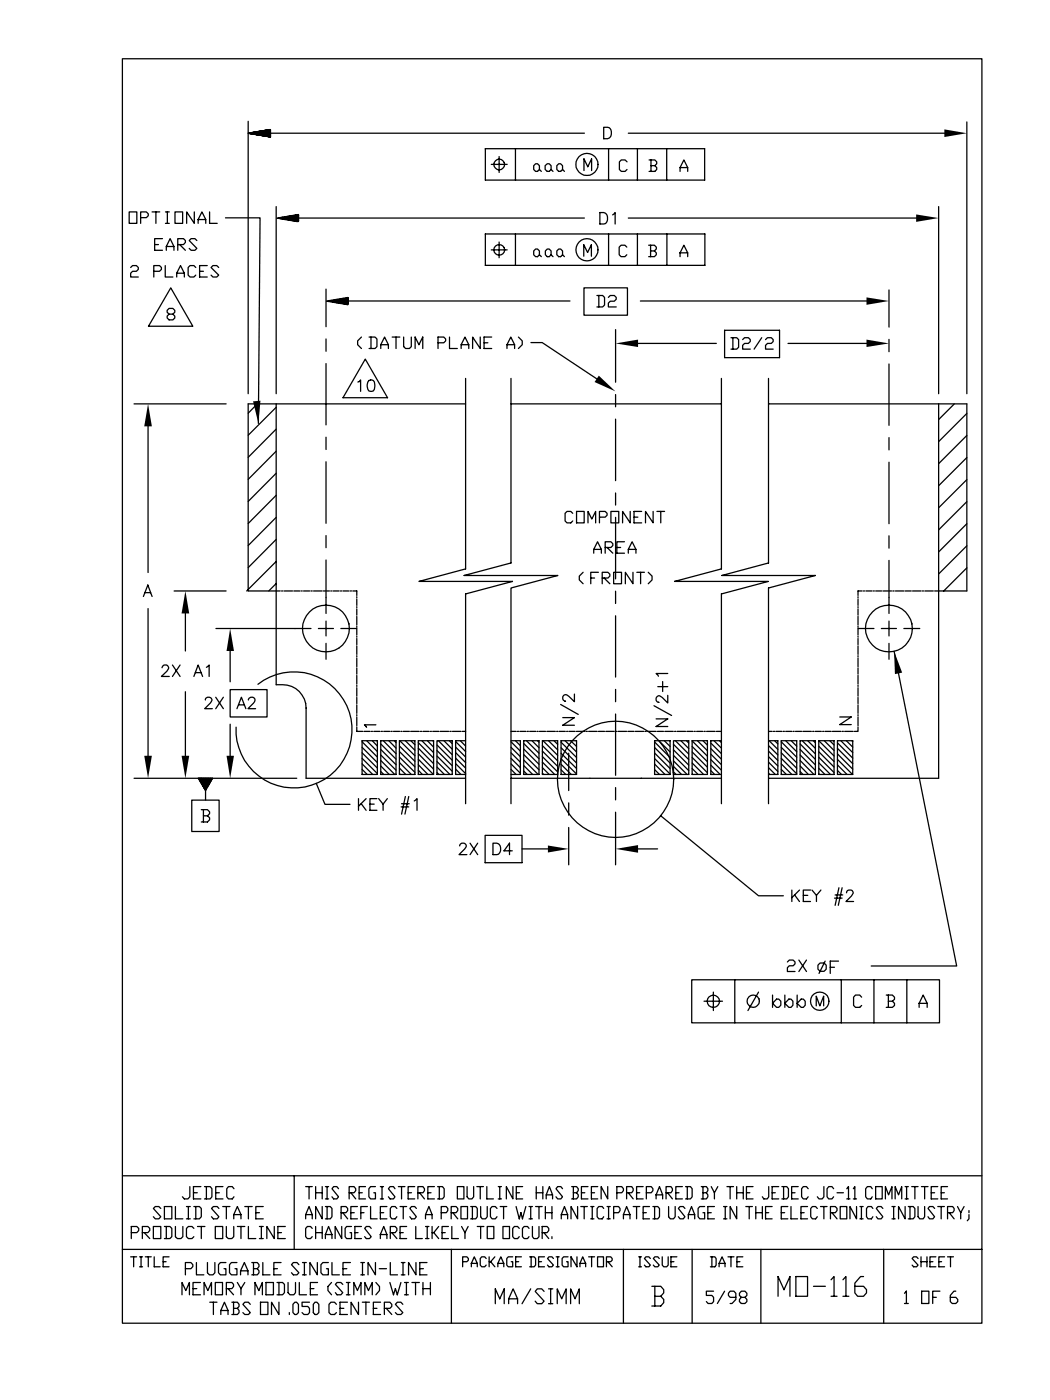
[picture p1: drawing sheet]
<svg xmlns="http://www.w3.org/2000/svg" width="210mm" height="279mm" viewBox="0 0 210 279" stroke-linecap="round" stroke-linejoin="round" font-family="sans-serif">
<g fill="none" stroke="#000" stroke-width=".25">
<path d="M24.4 11.7h171.6v252.4h-171.6zM49.5 26.6l.5-.1-.1 .2 .2-.2-.1 .2 .2-.2-.2 .2 .2-.2-.1 .2 .2-.2-.2 .2 .3-.2-.2 .2 .3-.3-.3 .3 .4-.3-.3 .3 .4-.3-.3 .3 .4-.3-.4 .4 .4-.4-.3 .4 .4-.4-.4 .4 .5-.5-.4 .5 .5-.5-.4 .5 .5-.5-.5 .5 .6-.5-.5 .5 .6-.5-.6 .5 .6-.5-.5 .5 .6-.6-.5 .6 .6-.6-.6 .6 .7-.6-.6 .6 .7-.6-.7 .7 .8-.7-.7 .7 .7-.7-.6 .7 .7-.7-.7 .7 .8-.7-.7 .7 .8-.7-.8 .7 .9-.8-.8 .8 .9-.8-.8 .8 .9-.8-.9 .8 .9-.8-.8 .9 .9-.9-.9 .9 1-.9-.9 .9 1-1-.9 1 1-1-1 1 1.1-1-1 1 1-1-.9 1 1-1-1 1 1.1-1-1 1.1 1.1-1.1-1.1 1.1 1.2-1.1-1.1 1.1 1.2-1.1-1.1 1.1 1.2-1.2-1.2 1.2 1.2-1.2-1.1 1.2 1.2-1.2-1.2 1.2 1.3-1.2-1.2 1.2 1.3-1.2-1.2 1.2 1.3-1.2-1.3 1.2 1.3-1.2-1.3 1.2 1.3-1.2-1.2 1.2 1.2-1.1-1.1 1.1 1.1-1-1.1 1.1 1.1-1.1-1 1.1 1-1-1 1 1-.9-.9 .9 .9-.9-.8 .9 .8-.8-.8 .8 .8-.7-.7 .7 .7-.7-.7 .7 .7-.6-.6 .6 .6-.5-.5 .6 .5-.5-.4 .5 .4-.5-.4 .5 .4-.4-.4 .4 .4-.3-.3 .3 .3-.2-.2 .2 .2-.2-.2 .2 .2-.1v.1v-.1l-.2 .1 .2-.2-.2 .2 .2-.2-.3 .2 .3-.3-.4 .3 .4-.4-.4 .4 .4-.5-.4 .5 .4-.5-.5 .5 .5-.6-.6 .6 .6-.7-.7 .6 .7-.7-.7 .7 .7-.7-.8 .7 .8-.8-.8 .8 .8-.9-.9 .9 .9-.9-1 .9 1-1-1 1 1-1.1-1.1 1.1 1.1-1.1-1.1 1 1.1-1.1-1.2 1.1 1.2-1.2-1.3 1.2 1.3-1.2-1.3 1.2 1.3-1.2-1.3 1.2 1.2-1.2-1.3 1.2 1.2-1.2-1.3 1.2 1.2-1.2-1.2 1.2 1.1-1.2-1.2 1.2 1.2-1.2-1.2 1.2 1.1-1.1-1.2 1.1 1.1-1.1-1.2 1.1 1.1-1.1-1.1 1.1 1-1.1-1.1 1 1-1-1 1 .9-1-1 1 1-1-1.1 1 1-1-1 1 .9-1-1 1 .9-.9-1 .9 .9-.9-.9 .9 .8-.9-.9 .8 .9-.8-.9 .8 .8-.8-.9 .8 .8-.8-.9 .8 .8-.7-.8 .7 .7-.7-.8 .7 .7-.7-.7 .7 .6-.7-.7 .7 .7-.7-.8 .7 .7-.7-.7 .6 .6-.6-.7 .6 .6-.6-.6 .6 .5-.6-.6 .6 .5-.5-.6 .5 .6-.5-.6 .5 .5-.5-.6 .5 .5-.5-.5 .5 .4-.5-.5 .5 .4-.5-.5 .5 .4-.4-.4 .4 .3-.4-.4 .4 .4-.4-.4 .3 .3-.3-.4 .3 .3-.3-.4 .3 .3-.3-.3 .3 .2-.2-.3 .2 .2-.2-.2 .2 .1-.2-.2 .2 .2-.2-.2 .2 .1-.2-.2 .2 .1-.2zM49.5 24.2v54.4M53.9 26.6h62.7M96.9 29.7h43.7v6.2h-43.7zM98 32.8h3.2M99.6 31.2v3.2M102.9 29.7v6.2M106.5 33.1l.4-.4h.4l.4 .4v.7l-.4 .4h-.4l-.4-.4zM107.7 33.8l.3 .4M108.8 33.1l.4-.4h.4l.4 .4v.7l-.4 .4h-.4l-.4-.4zM110 33.8l.4 .4"/>
<path d="M111.1 33.1l.4-.4h.4l.4 .4v.7l-.4 .4h-.4l-.4-.4zM112.3 33.8l.3 .4M116.5 34v-2.3l.8 1.6 .8-1.6v2.3M120.5 25.4h.7a1.22 1.22 0 0 1 .8 1.1 1.22 1.22 0 0 1-.8 1.2h-.7zM121.5 29.7v6.2M125.1 32.3l-.3-.4h-.8l-.4 .4v1.5l.4 .4h.8l.3-.4M125.4 26.6h63.2M127.2 29.7v6.2M129.5 31.9h1.2l.4 .4v.4l-.4 .4M129.9 33.1h.8l.4 .3v.4l-.4 .4h-1.2M129.9 31.9v2.3M133.1 29.7v6.2"/>
<path d="M135.7 34.2v-.8l.8-1.5 .7 1.5v.8M135.7 33.4h1.5M193 24.3v54.3M25.8 42.3h1.5v2.3h-1.5zM26.1 53.4l.4-.4h.7l.4 .4v.4l-.4 .3h-.7l-.4 .4v.8h1.5M28.1 43.4h1.1l.4-.3v-.4l-.4-.4h-1.1v2.3M30.4 42.3h1.5M30.7 54.1h1.1l.4-.3v-.4l-.4-.4h-1.1v2.3M30.9 48.8h.7M31.1 42.3v2.3M32.4 47.6h-1.5v2.4h1.5M33 53v2.3h1.5"/>
<path d="M33 42.3h.8M33 44.6h.8M33.2 50v-.8l.8-1.6 .7 1.6v.8M33.2 49.2h1.5M33.4 42.3v2.3M34.1 57.4l4.4 7.7h-8.9zM34.9 42.3h1.5v2.3h-1.5zM35.3 55.3v-.8l.7-1.5 .8 1.5v.8M35.3 54.5h1.5M35.5 48.8h1.1l.4-.4v-.4l-.4-.4h-1.1v2.4M35.9 48.8l1.1 1.2M38.8 42.3v2.3l-1.5-2.3v2.3"/>
<path d="M39.1 53.4l-.4-.4h-.8l-.4 .4v1.5l.4 .4h.8l.4-.4M39.3 48l-.4-.4h-.8l-.3 .4 1.5 1.6-.4 .4h-.8l-.3-.4M39.5 43.8l.8-1.5 .8 1.5v.8M39.5 43.8v.8M39.5 43.8h1.6M39.8 54.1h.8M41.4 53h-1.6v2.3h1.6M41.8 42.3v2.3h1.5M43.6 53.4l-.3-.4h-.8l-.4 .4 1.5 1.5-.3 .4h-.8l-.4-.4M45 43.5h6.9l-.3 41M55.1 41.2v37.4M55.9 43.4l-.2 .2v-.2l-.2 .2v-.1l-.3 .1"/>
<path d="M56.8 43.3l-.5 .4h-.2l.5-.4h-.3l-.3 .4-.2-.1 .3-.3M57.2 43.2l-.6 .6-.2-.1 .6-.5M58 43.1l-.8 .8h-.2l.8-.8h-.2l-.7 .7h-.2l.7-.7M58.5 43l-1 .9h-.1l.9-.9M59.3 42.8l-1.2 1.2h-.1l1.1-1.1h-.2l-1.1 1.1-.1-.1 1-1M59.5 43.5h57.1M59.5 42.8l-1.2 1.3h.1l1.2-1.2v.2l-1.1 1h.2l.9-.9v.2l-.8 .8 .8-.6v.2l-.5 .4h.2l.3-.3-.1 .3M65.1 57.7v7.5M65.7 60l-.2 .2-.1-.2-.2 .1M65.9 59.9l-.3 .3M66.1 59.9l-.3 .3h.1l.4-.3M66.7 59.8l-.5 .5-.1-.1 .4-.3"/>
<path d="M67.1 59.7l-.6 .6h-.1l.5-.5M67.3 59.7l-.6 .7h.1l.7-.7M67.9 59.6l-.8 .9-.1-.1 .7-.8M68.4 59.5l-1 1h-.1l.9-.9M68.6 59.5l-1 1h.1l1.1-1M69.2 59.4l-1.3 1.2 1.1-1.2M69.4 59.4l-1.2 1.2 1.3-1.2v.2l-1 1.1h.1l.9-.9v.2l-.7 .7h.2l.5-.5-.4 .5 .2 .1 .2-.3-.1 .3M96.9 46.7h43.8v6.3h-43.8zM98 49.9h3.2M99.6 48.3v3.1M102.9 46.7v6.3M106.9 49.7h.4l.4 .4v.7l-.4 .4h-.4l-.4-.4v-.7z"/>
<path d="M107.7 50.8l.3 .4M108.8 50.1l.4-.4h.4l.4 .4v.7l-.4 .4h-.4l-.4-.4zM110 50.8l.4 .4M111.5 49.7h.4l.4 .4v.7l-.4 .4h-.4l-.4-.4v-.7zM112.3 50.8l.3 .4M116.5 51.1v-2.2l.8 1.5 .7-1.5v2.2M116.5 57.4h8.7v5.5h-8.7zM119.1 59h1.2l.3 .4v1.5l-.3 .4h-1.2M119.5 59v2.3M119.7 42.4h.8a1.22 1.22 0 0 1 .8 1.2 1.22 1.22 0 0 1-.8 1.1h-.8zM121.4 59.4l.4-.4h.8l.4 .4v.3l-.4 .4h-.8l-.4 .4v.8h1.6M121.5 46.7v6.3"/>
<path d="M122.3 42.9l.5-.5v2.3M125.1 49.3l-.4-.4h-.7l-.4 .4v1.5l.4 .4h.7l.4-.4M125.4 43.5h57.6M127.2 46.7v6.3M129.5 48.9h1.1l.4 .4v.4l-.4 .4M129.8 50.1h.8l.4 .4v.3l-.4 .4h-1.1M129.8 48.9v2.3M133.1 46.7v6.3M135.7 50.5l.8-1.6 .7 1.6v.7M135.7 50.5v.7M135.7 50.5h1.5M177.4 57.9v7.4"/>
<path d="M187.3 41.2v37.4M33.7 62.7l-.3-.4v-.4l.3-.3h.8l.4 .3v.4l-.4 .4h-.8l-.3 .4v.4l.3 .3h.8l.4-.3v-.4l-.4-.4M65.1 67.6v2.5M65.1 72.6v12.2M69.4 60.1h44.3M71.4 76.2l.6-.4v2.3M72.1 67.3l-.7 .7v.8l.7 .8M72.9 71.7l4.4 7.7h-8.8zM73.6 75.9a.74 .74 0 0 1 1.1 .3 2.21 2.21 0 0 1-.2 1.8 .8 .8 0 0 1-1.1-.3 1.75 1.75 0 0 1 .2-1.8zM73.7 67.3h1.1l.4 .3v1.6l-.4 .4h-1.1M74 67.3v2.3M76 69.6v-.8l.8-1.5 .7 1.5v.8"/>
<path d="M76 68.8h1.5M78.3 67.3h1.5M79 67.3v2.3M80.6 67.3v1.9l.3 .4h.8l.4-.4v-1.9M82.8 69.6v-2.3l.8 1.5 .8-1.5v2.3M87.4 68.4h1.2l.3-.4v-.4l-.3-.3h-1.2v2.3M89.7 67.3v2.3h1.6M92 69.6v-.8l.8-1.5 .8 1.5v.8M92 68.8h1.6M92.9 75.5v38l-9.3 2.5h18.7l-9.4 2.5v41.9M95.8 67.3v2.3l-1.5-2.3v2.3M96.6 68.4h.8"/>
<path d="M98.1 67.3h-1.5v2.3h1.5M101.2 69.6v-.8l.7-1.5 .8 1.5v.8M101.2 68.8h1.5M102 75.5v36.9l-9.4 2.5h18.7l-9.3 2.4v43.1M103.5 67.3l.7 .7v.8l-.7 .8M106 68.4h2.2l13.4 8.9M122.9 65.8v10.5M122.9 78.7v2.5M127.1 68.5h15.9M127.8 60.1h45.3M144 75.5v38l-9.4 2.5h18.7l-9.3 2.5v41.9M144.6 65.9h11v5.5h-11z"/>
<path d="M145.9 67.4h1.1l.4 .4v1.5l-.4 .4h-1.1M146.3 67.4v2.3M148.2 67.8l.4-.4h.8l.3 .4v.4l-.3 .3h-.8l-.4 .4v.8h1.5M152 67.4l-1.5 2.3M152.8 67.8l.4-.4h.7l.4 .4v.4l-.4 .3h-.7l-.4 .4v.8h1.5M153.4 75.5v36.9l-9.3 2.5h18.6l-9.3 2.4v43.1M157.3 68.5h15.8M177.4 67.7v2.5M177.4 72.6v12.3M26.8 80.6h18.3M29.5 85v29.3M51.4 80.6l-1.9 1.9"/>
<path d="M55.1 80.6v56.1a5.1 5.1 0 0 1 5.6 2.8l.4 1.8v14h31.8M55.1 98.8l-5.6 5.7M55.1 94.4l-5.6 5.7M55.1 90l-5.6 5.7M55.1 85.6l-5.6 5.7M55.1 81.3l-5.6 5.6M65.1 87.2v2.5M65.1 92.2v12.2M92.9 80.6h-43.4v37.3h6.4M102 80.6h42M122.9 83.7v12.2M122.9 98.4v2.4"/>
<path d="M153.4 80.6h39.6v37.3h-6.5M177.4 87.3v2.5M177.4 92.2v12.3M187.3 80.6v74.7h-33.9M190.5 80.6l-3.2 3.1M193 95.7l-5.7 5.6M193 91.3l-5.7 5.6M193 86.9l-5.7 5.6M193 82.5l-5.7 5.6M28.6 119l.9-2.2 .9 2.2M29 118.3h1.1M34.8 117.9h10.3"/>
<path d="M55.1 112.1l-5.9 5.8M55.1 116.5l-1.5 1.4M55.1 107.7l-5.6 5.6M55.1 103.3l-5.6 5.6M56.2 117.9h.2M56.7 117.9h1.7M58.6 117.9h1.3M60.1 117.9h.2M60.6 117.9h1.2M62.1 117.9h.2M62.6 117.9h1.7M64.5 117.9h1.2"/>
<path d="M65.1 106.9v2.4M65.1 111.8v10.6M66 117.9h.2M66.5 117.9h1.2M67.9 117.9h.3M68.5 117.9h1.1M69.9 117.9h.2M70.4 117.9h.8v.9M71.2 119.1v.2M71.2 119.6v1.2M114.3 102.4l-.4-.3h-.7l-.4 .3v1.6l.4 .4h.7l.4-.4M115.1 102.1h1.5v2.3h-1.5z"/>
<path d="M116.4 114.2l-.8 .8v.7l.8 .8M117.3 104.4v-2.3l.8 1.5 .8-1.5v2.3M117.9 115.4h.8M118.5 110.4v-.8l.8-1.5 .7 1.5v.8M118.5 109.6h1.5M119.4 114.2h-1.5v2.3M119.6 103.2h1.2l.4-.4v-.4l-.4-.3h-1.2v2.3M120.2 115.4h1.1l.4-.4v-.4l-.4-.4h-1.1v2.3M120.6 115.4l1.1 1.1M120.8 109.3h1.1l.4-.4v-.4l-.4-.4h-1.1v2.3M121.2 109.3l1.1 1.1M121.9 102.1h1.6v2.3h-1.6z"/>
<path d="M122.5 114.2h1.5v2.3h-1.5zM122.9 103.3v12.2M122.9 118v2.4M123.1 109.3h.8M124.6 108.1h-1.5v2.3h1.5M125.4 110.4v-.8l.8-1.5 .7 1.5v.8M125.4 109.6h1.5M125.8 102.1v2.3l-1.6-2.3v2.3M126.3 114.2v2.3l-1.5-2.3v2.3M126.5 103.2h.8M127.1 114.2h1.5M127.8 114.2v2.3"/>
<path d="M128.1 102.1h-1.6v2.3h1.6M129.4 114.2l.7 .8v.7l-.7 .8M130.3 102.1v2.3l-1.5-2.3v2.3M131.1 102.1h1.5M131.9 102.1v2.3M171.2 119.1v.2M171.2 119.6v1.2M172 117.9h-.8v.9M172.3 117.9h.3M172.8 117.9h1.2M174.3 117.9h.2M174.8 117.9h1.2"/>
<path d="M176.2 117.9h1.7M177.4 106.9v2.5M177.4 111.8v10.6M178.2 117.9h.2M178.7 117.9h1.7M180.6 117.9h1.3M182.1 117.9h1.7M184.1 117.9h.2M184.6 117.9h1.7M193 113.3l-4.7 4.6M193 108.9l-5.7 5.7M193 104.5l-5.7 5.7"/>
<path d="M193 100.1l-5.7 5.6M29.5 121.5v29.4M32.3 133.3l.5-.6 .6 .1a.51 .51 0 0 1 .1 .8l-1.3 1.4h1.6M34.4 132.7l1.5 2.3M35.9 132.7l-1.5 2.3M37 122.3v7.6M37 138v12.9M38.7 135l.8-2.3 .9 2.3M39 134.2h1.1M41 139.7l.1-.3a.74 .74 0 0 1 1.2 .2l-.3 .7-1.1 1.1h1.5M41.2 133.2l.5-.5v2.3M43.1 139.1l1.5 2.3"/>
<path d="M43.1 125.4h19M44.6 139.1l-1.5 2.3M45.9 137.6h7.4v5.5h-7.4zM45.9 129.8v6.3M49.6 139.7v-.1a.74 .74 0 0 1 1.2-.2 .78 .78 0 0 1-.2 .9l-1.1 1.1h1.5M51.5 136.6a11.6 11.6 0 0 1 17.7 4.2 11.6 11.6 0 0 1-8.3 16.2 11.6 11.6 0 0 1-13.8-11.9M63.5 125.4h3M65.1 124v2.9M65.1 128.4v3.2M68 125.4h3.2M71.2 121.1v.2M71.2 121.5v1.3"/>
<path d="M71.2 123v1.7M71.2 125v.2M71.2 125.5v1.2M71.2 127v.2M71.2 127.4v1.3M71.2 128.9v1.7M71.2 130.9v.2M71.2 131.4v1.7M71.2 133.3v1.2M71.2 134.8v1.7M71.2 136.7v.3M71.2 137.2v1.7"/>
<path d="M71.2 139.2v1.2M114.6 138.5v1.5l-1.1-1a.74 .74 0 0 0-.9-.3l-.3 .4v.4l.5 .5M122.9 122.9v12.2M122.9 137.6v2.4M131.3 137h2M132.2 136v2M133.3 138.8v1.5l-1.5-1.3a.54 .54 0 0 0-.9 .3v.4l.5 .5M133.3 134.4h-2.4l.5 .6M171.2 125.4h3.2M171.2 121.1v.2M171.2 121.5v1.3M171.2 123v1.7"/>
<path d="M171.2 125v.2M171.2 125.5v1.2M171.2 127v.2M171.2 127.4v1.3M171.2 128.9v1.7M171.2 130.9v.2M171.2 131.4v1.7M171.2 133.3v1.2M171.2 134.8v1.7M171.2 136.7v.3M171.2 137.2v1.7M171.2 139.2v1.2"/>
<path d="M175.9 125.4h3M177.4 124v2.9M177.4 128.4v3.2M178.4 130l12.5 62.8h-17M180.4 125.4h3.2M26.8 155.3h32.4M38.3 159.7h5.4v6.2h-5.4zM39.6 155.3l1.4 2.5 .2-.4M39.6 155.4l.1 .1 .3-.2-.2 .3v.1l.6-.4-.5 .5 .1 .1 .6-.6h.1l-.7 .7 .1 .1 .8-.8h.2l-1 1h.1l1-1h.2l-1.1 1.2v.1l1.3-1.3h.1l-1.3 1.4 .1 .1 1.5-1.5h.1l-1.6 1.6 .1 .1 1.8-1.6-1.8 1.7 .1 .1 1.5-1.4M41.4 157l-.5 .6M41.9 156.2l-1.1 1.2h.1l.8-.8M42.4 155.3l-1.4 2.5v1.9"/>
<path d="M45.9 144.5v6.4M47.3 141.4l.9-2.3 .9 2.3M47.6 140.7h1.1M63.1 156.3l1.8 4.2h4.9M71.2 145.1v.9h1.2M71.2 140.7v1.7M71.2 142.6v.3M71.2 143.1v1.7M71.5 159.4v2.3M72.3 147.8h3v6.8h-3zM72.3 150.2l3 3.1M72.3 151.3l3 3.1"/>
<path d="M72.3 152.4l2.1 2.2M72.3 153.5l1 1.1M72.3 149.1l3 3.1M72.3 148l3 3.1M72.6 146h1.3M73.1 159.4l-1.6 1.5M73.2 147.8l2.1 2.2M74.1 146h.2M74.3 147.8l1 1.1M74.6 146h1.2M75 144.7h-2.3l.5 .5M75.2 159.4h-1.4v2.3h1.4"/>
<path d="M75.6 159.4l.9 1.1M76 147.8h3v6.8h-3zM76 154l.6 .6M76 152.9l1.7 1.7M76 150.7l3 3M76 151.8l2.8 2.8M76 149.6l3 3M76 148.5l3 3M76.1 146h.2M76.5 147.8l2.5 2.6M76.6 146h1.2M77.3 159.4l-.8 1.1"/>
<path d="M77.6 147.8l1.4 1.5M78 146h.3M78.5 146h1.3M78.7 147.8l.3 .4M79.7 147.8h3.1v6.8h-3.1zM79.7 154.4l.2 .2M79.7 153.3l1.3 1.3M79.7 152.2l2.4 2.4M79.7 150l3.1 3M79.7 151.1l3.1 3M79.7 148.9l3.1 3M79.8 147.8l3 3"/>
<path d="M80 146h.2M80.5 146h1.2M80.9 147.8l1.9 1.9M80.9 159l-.8 3.5M81.6 159l-.8 3.5M82 146h1.7M82 147.8l.8 .8M82.7 159.9l.5-.5v2.3M83.5 147.8h3v6.8h-3zM83.5 150.4l3 3.1M83.5 151.5l3 3.1M83.5 152.6l1.9 2"/>
<path d="M83.5 153.7l.8 .9M83.5 149.3l3 3.1M83.5 148.2l3 3.1M83.9 146h.3M84.2 147.8l2.3 2.4M84.4 146h1.2M85.3 147.8l1.2 1.3M85.9 146h.2M86.4 146h1.2M86.4 147.8l.1 .2M87.2 147.8h3.1v6.8h-3.1zM87.2 153.1l1.5 1.5"/>
<path d="M87.2 149.8l3.1 3M87.2 150.9l3.1 3M87.2 152l2.6 2.6M87.2 154.2l.4 .4M87.2 148.7l3.1 3M87.5 147.8l2.8 2.8M87.8 146h1.7M88.6 147.8l1.7 1.7M89.7 147.8l.6 .6M89.8 146h.2M90.3 146h1.7M90.9 153.5l1.1 1.1"/>
<path d="M90.9 152.4l2 2M90.9 149.1l2 2M90.9 151.3l2 2M90.9 150.2l2 2M90.9 148l2 2M91.9 147.8l1 1.1M92.2 146h.7M92.9 147.8h-2v6.8h2M102 155.3h42M102 147.8h1.8v6.8h-1.8M102 151.3l1.8 1.9M102 152.4l1.8 1.9"/>
<path d="M102 153.5l1 1.1M102 150.2l1.8 1.9M102 149.1l1.8 1.9M102 148l1.8 1.9M102 146h1M102.9 147.8l.9 1M103.3 146h.2M103.8 146h1.1M104.5 147.8h3.1v6.8h-3.1zM104.5 153.9l.7 .7M104.5 152.8l1.8 1.8M104.5 151.7l2.9 2.9"/>
<path d="M104.5 150.6l3.1 3M104.5 149.5l3.1 3M104.5 148.4l3.1 3M105.1 147.8l2.5 2.5M105.2 146h.3M105.7 146h1.2M106.2 147.8l1.4 1.4M107.2 146h.2M107.3 147.8l.3 .3M107.7 146h1.2M108.2 147.8h3.1v6.8h-3.1zM108.2 154.3l.3 .3"/>
<path d="M108.2 153.2l1.4 1.4M108.2 152.1l2.5 2.5M108.2 151l3.1 3.1M108.2 148.8l3.1 3M108.2 149.9l3.1 3.1M108.4 147.8l2.9 2.9M109.1 146h1.7M109.5 147.8l1.8 1.8M110.6 147.8l.7 .7M111.1 146h.2M111.6 146h1.2M111.9 140.6l3.5 2"/>
<path d="M112 147.8h3.1v6.8h-3.1zM112 152.5l2 2.1M112 153.6l.9 1M112 150.3l3.1 3.1M112 151.4l3.1 3.1M112 149.2l3.1 3.1M112 148.1l3.1 3.1M112.3 143.2h2.3l-2.3 1.5h2.3M112.8 147.8l2.3 2.3M113.1 146h.2M113.5 150.3v7.5M113.5 146h1.3"/>
<path d="M113.9 147.8l1.2 1.2M115 147.8l.1 .1M115 146h1.7M117 146h.2M117.5 146h1.7M119.4 146h1.2M120.9 146h1.7M122.9 142.5v12.2M122.9 157.2v2.4M122.9 146h.2M123.4 146h1.7M125.3 146h1.2"/>
<path d="M126.8 146h1.7M128.7 146h.3M129.2 146h1.7M130.5 140.8l3.5 2M130.6 147.8h3.1v6.8h-3.1zM130.6 148.1l3.1 3.1M130.6 150.3l3.1 3.1M130.6 151.4l3.1 3.1M130.6 152.5l2.1 2.1M130.6 153.6l1 1M130.6 149.2l3.1 3.1M130.9 143.5h2.4l-2.4 1.5h2.4"/>
<path d="M131.2 146h1.2M131.5 147.8l2.2 2.3M132.6 147.8l1.1 1.2M132.7 146h1.7M133.7 147.8v.1M134.4 147.8h3.1v6.8h-3.1zM134.4 148.5l3.1 3.1M134.4 149.6l3.1 3.1M134.4 150.7l3.1 3.1M134.4 151.8l2.7 2.8M134.4 153l1.6 1.6M134.4 154.1l.5 .5"/>
<path d="M134.6 146h.3M134.8 147.8l2.7 2.7M135.1 146h1.7M135.9 147.8l1.6 1.6M137 147.8l.5 .5M137.1 146h1.2M138.1 147.8h3.1v6.8h-3.1zM138.1 147.9l3.1 3M138.1 149l3.1 3M138.1 150.1l3.1 3M138.1 151.2l3.1 3M138.1 152.3l2.3 2.3"/>
<path d="M138.1 153.4l1.2 1.2M138.1 154.5l.1 .1M138.6 146h.2M139 146h1.3M139.2 147.8l2 2M140.3 147.8l.9 .9M140.5 146h.3M141 146h1.7M141.9 150.5l2.1 2.1M141.9 151.6l2.1 2.1M141.9 152.7l1.8 1.9M141.9 153.8l.7 .8"/>
<path d="M141.9 149.4l2.1 2.1M141.9 148.3l2.1 2.1M142.5 147.8l1.5 1.5M143 146h1M143.6 147.8l.4 .4M144 147.8h-2.1v6.8h2.1M153.4 147.8h1.8v6.8h-1.8M153.4 151l1.8 1.9M153.4 152.1l1.8 1.9M153.4 153.2l1.3 1.4M153.4 154.3l.2 .3M153.4 149.9l1.8 1.9"/>
<path d="M153.4 148.8l1.8 1.9M153.4 146h.7M153.5 147.8l1.7 1.8M154.3 146h.3M154.6 147.8l.6 .7M154.9 146h1.1M155.9 147.8h3.1v6.8h-3.1zM155.9 152.4l2.1 2.2M155.9 151.3l3.1 3.1M155.9 150.2l3.1 3.1M155.9 149.1l3.1 3.1M155.9 153.5l1 1.1"/>
<path d="M155.9 148l3.1 3.1M156.3 146h.2M156.8 147.8l2.2 2.2M156.8 146h1.2M157.9 147.8l1.1 1.1M158.3 146h.2M158.7 146h1.3M159.7 147.8h3v6.8h-3zM159.7 150.7l3 3.1M159.7 151.8l2.7 2.8M159.7 152.9l1.6 1.7M159.7 154l.5 .6"/>
<path d="M159.7 149.6l3 3.1M159.7 148.5l3 3.1M160.1 147.8l2.6 2.7M160.2 146h1.7M161.2 147.8l1.5 1.6M162.2 146h.2M162.3 147.8l.4 .5M162.7 146h1.2M163.4 147.8h3.1v6.8h-3.1zM163.4 154.4l.1 .2M163.4 151.1l3.1 3.1M163.4 150l3.1 3.1"/>
<path d="M163.4 148.9l3.1 3.1M163.4 152.2l2.3 2.4M163.4 153.3l1.2 1.3M163.4 147.8l3.1 3.1M164.2 146h.2M164.5 147.8l2 2M164.6 146h1.3M165.6 147.8l.9 .9M166.1 146h1.7M167.1 147.8h3.1v6.8h-3.1zM167.1 153.8l.8 .8M167.1 152.7l1.9 1.9"/>
<path d="M167.1 150.5l3.1 3M167.1 149.4l3.1 3M167.1 151.6l3 3M167.1 148.3l3.1 3M167.6 143.1h2.3l-2.3 1.5h2.3M167.8 147.8l2.4 2.4M168.1 146h.2M168.6 146h1.7M168.9 147.8l1.3 1.3M170 147.8l.2 .2M171.2 145.1v.9h-.7M171.2 140.7v1.7"/>
<path d="M171.2 142.6v.3M171.2 143.1v1.7M40.2 161.6h1.2l.4 .4v.4l-.4 .4M40.6 162.8h.8l.4 .4v.4l-.4 .4h-1.2M40.6 161.6v2.4M72.1 160.4l1 1.3M73.8 160.5h.9M76.5 160.5v1.2M80.1 161h1.5M80.1 160.4h1.6M91.7 168.8l.2-.3 .3-.2 .6 .1a.49 .49 0 0 1 .1 .8l-1.3 1.4h1.6M93.8 168.3l1.5 2.3"/>
<path d="M95.3 168.3l-1.5 2.3M96.8 166.7h7.4v5.5h-7.4zM98.4 168.3h.7a1.22 1.22 0 0 1 .8 1.1 1.22 1.22 0 0 1-.8 1.2h-.7zM102.2 169.8h-1.6l1.1-1.5v2.3M104.2 169.4h5.1M113.5 160.2v2.5M113.5 165.1v7.5M122.9 162.1v10.5M127 169.4h4.2M131.9 162.8l19.5 16h4.9M158 177.6v2.3M158.6 178.6l1 1.3"/>
<path d="M159.6 177.6l-1.6 1.6M160.3 178.7h.9M161.8 177.6h-1.5v2.3h1.5M162.1 177.6l.8 1.1M162.9 178.7v1.2M163.8 177.6l-.9 1.1M166.5 179.2h1.6M166.7 178.6h1.5M167.4 177.2l-.7 3.5M168.1 177.2l-.8 3.5M169 178.2v-.4a.81 .81 0 0 1 1.1-.1 .51 .51 0 0 1 0 .8l-1.3 1.4h1.5M138 195.5h49.5v8.6h-49.5z"/>
<path d="M140.5 199.8h3.7M142.4 198v3.7M146.6 195.5v8.6M151.4 198l-2.1 3.7M154.2 198.6v2.4M155 199.4h.4l.4 .4v.8l-.4 .4h-.4l-.8-.8zM156.6 198.6v2.4M157.1 192l.4-.4h.8l.4 .4v.4l-.4 .3h-.8l-.4 .4v.8h1.6M157.4 199.4h.5l.3 .4v.8l-.3 .4h-.5l-.8-.8zM159.1 198.6v2.4M159.4 191.6l1.6 2.3M159.9 199.4h.4l.4 .4v.8l-.4 .4h-.4l-.8-.8z"/>
<path d="M161 191.6l-1.6 2.3M163.2 192.6l.5-.4h.8l.4 .4v.8l-.4 .4h-.8l-.5-.4zM164.7 191.8l-1.3 2.5M165.7 193h.8M167.3 191.8h-1.6v2.5M167.9 195.5v8.6M172 199l-.4-.4h-.9l-.4 .4v1.7l.4 .3h.9l.4-.3M174.4 195.5v8.6M176.9 198.6h1.2l.4 .4v.4l-.4 .4M177.3 199.8h.8l.4 .4v.5l-.4 .3h-1.2M177.3 198.6v2.4M181 195.5v8.6"/>
<path d="M162.9 200.7v-1.9l.7 1.9 .8-1.9v1.9M183.4 200.2l.8-1.6 .8 1.6v.8M183.4 200.2v.8M183.4 200.2h1.6M24.4 234.7h171.6M37.9 236.8v2l-.4 .5h-.7l-.4-.5M38.6 238h.8M40.1 236.8h-1.5v2.5h1.5M40.8 236.8h1.2l.3 .4v1.6l-.3 .5h-1.2M41.2 236.8v2.5M43.1 238h.7M44.5 236.8h-1.4v2.5h1.4"/>
<path d="M46.7 237.2l-.3-.4h-.8l-.3 .4v1.6l.3 .5h.8l.3-.5M58.7 234.7v14.6M61 236.8h1.3M61.7 236.8v2.5M63 236.8v2.5M63 238h1.3M64.3 236.8v2.5M64.9 236.8h.7M64.9 239.3h.7M65.3 236.8v2.5M67.6 237.2l-.4-.4h-.6l-.3 .4 1.3 1.6-.4 .5h-.6l-.3-.5M69.7 238h1l.3-.4v-.4l-.3-.4h-1v2.5"/>
<path d="M70 238l1 1.3M71.7 238h.6M72.9 236.8h-1.2v2.5h1.2M74.9 236.8h-.9l-.4 .4v1.6l.4 .5h.9v-1.3h-.3M75.9 236.8h.6M75.9 239.3h.6M76.2 236.8v2.5M78.8 237.2l-.3-.4h-.6l-.4 .4 1.3 1.6-.3 .5h-.6l-.4-.5M79.5 236.8h1.3M80.1 236.8v2.5M81.4 238h.7M82.8 236.8h-1.4v2.5h1.4"/>
<path d="M83.4 238h1l.3-.4v-.4l-.3-.4h-1v2.5M83.7 238l1 1.3M85.4 238h.6M86.7 236.8h-1.3v2.5h1.3M87.3 236.8h1l.3 .4v1.6l-.3 .5h-1M87.7 236.8v2.5M91.3 236.8h1.3v2.5h-1.3zM93.2 236.8v2l.4 .5h.6l.3-.5v-2M95.2 236.8h1.3M95.8 236.8v2.5M97.2 236.8v2.5h1.3M99.4 236.8h.7"/>
<path d="M99.4 239.3h.7M99.7 236.8v2.5M102.4 236.8v2.5l-1.4-2.5v2.5M103 238h.7M104.3 236.8h-1.3v2.5h1.3M107 238h1.3M107 236.8v2.5M108.3 236.8v2.5M109 239.3v-.8l.6-1.7 .7 1.7v.8M109 238.5h1.3M112.3 237.2l-.4-.4h-.6l-.3 .4 1.3 1.6-.4 .5h-.6l-.3-.5M114.1 236.8h1l.3 .4v.4l-.3 .4"/>
<path d="M114.4 238h.7l.3 .5v.3l-.3 .5h-1M114.4 236.8v2.5M116 238h.7M117.3 236.8h-1.3v2.5h1.3M118 238h.7M119.3 236.8h-1.3v2.5h1.3M121.3 236.8v2.5l-1.3-2.5v2.5M123.1 238h1l.3-.4v-.4l-.3-.4h-1v2.5M125.1 238h1l.3-.4v-.4l-.3-.4h-1v2.5M125.4 238l1 1.3M127 238h.7M128.4 236.8h-1.4v2.5h1.4"/>
<path d="M129 238h1l.3-.4v-.4l-.3-.4h-1v2.5M130.9 238.5l.7-1.7 .6 1.7v.8M130.9 238.5h1.3M130.9 238.5v.8M132.9 238h1l.3-.4v-.4l-.3-.4h-1v2.5M133.2 238l1 1.3M134.9 238h.6M136.2 236.8h-1.3v2.5h1.3M136.8 236.8h1l.3 .4v1.6l-.3 .5h-1M137.2 236.8v2.5M140 236.8h1l.3 .4v.4l-.3 .4M140.3 238h.7l.3 .5v.3l-.3 .5h-1"/>
<path d="M140.3 236.8v2.5M141.9 236.8l.7 1.2M142.6 238v1.3M143.3 236.8l-.7 1.2M145.1 236.8h1.3M145.7 236.8v2.5M147 238h1.3M147 236.8v2.5M148.3 236.8v2.5M149 238h.6M150.3 236.8h-1.3v2.5h1.3M153.4 236.8v2l-.3 .5h-.7l-.3-.5"/>
<path d="M154.1 238h.6M155.4 236.8h-1.3v2.5h1.3M156 236.8h1l.4 .4v1.6l-.4 .5h-1M156.4 236.8v2.5M158 238h.7M159.3 236.8h-1.3v2.5h1.3M161.3 237.2l-.3-.4h-.7l-.3 .4v1.6l.3 .5h.7l.3-.5M164.4 236.8v2l-.3 .5h-.7l-.3-.5M166.4 237.2l-.4-.4h-.6l-.3 .4v1.6l.3 .5h.6l.4-.5M167 238h1.3M169 237.2l.3-.4v2.5M169 239.3h.6"/>
<path d="M170.3 237.2l.3-.4v2.5M170.3 239.3h.6M174.1 237.2l-.3-.4h-.7l-.3 .4v1.6l.3 .5h.7l.3-.5M174.8 236.8h1.3v2.5h-1.3zM176.7 239.3v-2.5l.6 1.7 .7-1.7v2.5M178.6 239.3v-2.5l.7 1.7 .7-1.7v2.5M180.6 236.8h.7M180.6 239.3h.7M180.9 236.8v2.5M181.9 236.8h1.3M182.6 236.8v2.5M183.9 236.8h1.3"/>
<path d="M184.5 236.8v2.5M185.8 238h.7M187.2 236.8h-1.4v2.5h1.4M187.8 238h.7M189.1 236.8h-1.3v2.5h1.3M24.4 249.3h171.6M26.1 250.8h1.2M26.2 246h1.1l.4-.4v-.4l-.4-.4h-1.1v2.4M26.7 250.8v2M27.9 252.8h.5M27.9 250.8h.5M28.2 250.8v2"/>
<path d="M28.4 246h1.1l.4-.4v-.4l-.4-.4h-1.1v2.4M28.8 246l1.1 1.2M29 250.8h1.2M29.6 250.8v2M30.6 244.8h1.5v2.4h-1.5zM30.8 250.8v2h1.2M32.1 241.2l-.4-.4h-.7l-.4 .4 1.5 1.6-.4 .4h-.7l-.4-.4M32.6 251.8h.5M32.8 240.8h1.5v2.4h-1.5zM32.8 244.8h1.1l.4 .4v1.6l-.4 .4h-1.1M33.2 244.8v2.4M33.7 250.8h-1.1v2h1.1"/>
<path d="M35 244.8v2l.4 .4h.7l.4-.4v-2M35 240.8v2.4h1.5M36.3 258.4v-2.5l.8 1.7 .7-1.7v2.5M37 253.2h1.1l.4-.4v-.4l-.4-.4h-1.1v2.4M37.2 243.2h.8M37.2 240.8h.8M37.6 240.8v2.4M38.5 257.2h.8M38.7 240.8h1.1l.4 .4v1.6l-.4 .4h-1.1M38.7 245.2l-.4-.4h-.7l-.4 .4v1.6l.4 .4h.7l.4-.4M39.1 240.8v2.4M39.2 252v2.4h1.5"/>
<path d="M39.4 244.8h1.5M40 255.9h-1.5v2.5h1.5M40.2 244.8v2.4M40.7 258.4v-2.5l.8 1.7 .7-1.7v2.5M41.4 252v2l.4 .4h.7l.4-.4v-2M41.9 259.9h1.4M42.6 259.9v2.4M43 244.8h1.4v2.4h-1.4zM43 255.9h1.4v2.5h-1.4zM43.7 241.2l-.4-.4h-.7l-.4 .4 1.5 1.6-.4 .4h-.7l-.4-.4M44.4 240.8h1.5M45.1 252h-1.1l-.4 .4v1.6l.4 .4h1.1v-1.2h-.4"/>
<path d="M45.2 244.8v2l.4 .4h.7l.4-.4v-2M45.2 257.2h1.1l.3-.4v-.5l-.3-.4h-1.1v2.5M45.2 240.8v2.4M45.5 257.2l1.1 1.2M46.3 259.9h1.1l.3 .4v.4l-.3 .4M46.6 259.9v2.4M46.7 243.2v-.8l.7-1.6 .7 1.6v.8M46.7 242.4h1.4M47.3 252h-1.1l-.4 .4v1.6l.4 .4h1.1v-1.2h-.4M47.4 244.8h1.5M47.4 255.9l.7 1.3M48 253.6l.8-1.6 .7 1.6v.8"/>
<path d="M48 253.6v.8M48 253.6h1.5M48.1 244.8v2.4M48.1 257.2v1.2M48.9 240.8h1.4M48.9 255.9l-.8 1.3M49.6 244.8v2.4h1.5M49.6 240.8v2.4M50.2 252h1.2l.3 .4v.4l-.3 .4M50.6 253.2h.8l.3 .4v.4l-.3 .4h-1.2M50.6 252v2.4M50.9 258.4v-2.5l.7 1.7 .8-1.7v2.5"/>
<path d="M51.1 242h.7M51.8 244.8h.7M51.8 247.2h.7M52 259.9h1.5v2.4h-1.5zM52.2 244.8v2.4M52.5 252v2.4h1.4M52.5 240.8h-1.4v2.4h1.4M53.1 255.9h1.5v2.5h-1.5zM54.7 253.2h.7M54.7 244.8v2.4l-1.4-2.4v2.4M55.3 255.9h1.1l.4 .4v1.7l-.4 .4h-1.1M55.5 246h.7"/>
<path d="M55.7 259.9v2.4l-1.5-2.4v2.4M55.7 255.9v2.5M56.1 252h-1.4v2.4h1.4M56.9 244.8h-1.4v2.4h1.4M57.5 255.9v2.1l.4 .4h.7l.4-.4v-2.1M58.8 259.9h.4l.4 .4v1.7l-.4 .3h-.4l-.3-.3v-1.7zM59.6 252.4l-.3-.4h-.8l-.3 .4 1.4 1.6-.3 .4h-.8l-.3-.4M59.7 255.9v2.5h1.5M60.4 254.4h.7M60.4 252h.7M60.7 252v2.4M61 243.2v-.8l.7-1.6 .6 1.6v.8"/>
<path d="M61 242.4h1.3M61.8 259.9h-1.5v.8h1.1l.4 .4v.9l-.4 .3h-.7l-.4-.3M61.9 257.2h.8M62.3 245.2l-.3-.4h-.7l-.3 .4v1.6l.3 .4h.7l.3-.4M62.9 259.9h.3l.4 .4v1.7l-.4 .3h-.3l-.4-.3v-1.7zM63 244.8v2.4M63 246h1.3M63.3 252v2.4l-1.5-2.4v2.4M63.4 255.9h-1.5v2.5h1.5M64.3 240.8v2.4l-1.3-2.4v2.4M64.3 244.8v2.4M64.9 240.8h1l.4 .4v1.6l-.4 .4h-1"/>
<path d="M64.9 246.4l.7-1.6 .7 1.6v.8M64.9 246.4v.8M64.9 246.4h1.4M65.3 240.8v2.4M65.5 252h-1.1l-.3 .4v1.6l.3 .4h1.1v-1.2h-.3M66.2 255.9l-.8 .9v.8l.8 .8M66.3 252v2.4h1.4M68.1 242h.9l.4-.4v-.4l-.4-.4h-.9v2.4M68.2 244.8v2.4l-1.3-2.4v2.4M68.4 256.3l-.4-.4h-.7l-.4 .4 1.5 1.7-.4 .4h-.7l-.4-.4M68.4 242l1 1.2M68.5 253.2h.7"/>
<path d="M69.1 258.4h.7M69.1 255.9h.7M69.3 259.9h-1.4v2.4h1.4M69.5 255.9v2.5M69.9 252h-1.4v2.4h1.4M70 242h.7M70.1 244.8h-.9l-.3 .4v1.6l.3 .4h.9v-1.2h-.3M70.6 258.4v-2.5l.7 1.7 .8-1.7v2.5M70.8 246h.7M71.3 240.8h-1.3v2.4h1.3M71.5 259.9v2.4l-1.4-2.4v2.4M72 242h.6"/>
<path d="M72 254.4h.7M72 252h.7M72.1 244.8h-1.3v2.4h1.3M72.3 259.9h1.4M72.3 252v2.4M72.8 258.4v-2.5l.7 1.7 .8-1.7v2.5M73 259.9v2.4M73.3 240.8h-1.3v2.4M74 240.8v2.4h1.3M74.1 245.2l-.4-.4h-.6l-.3 .4 1.3 1.6-.4 .4h-.6l-.3-.4M74.9 252v2.4l-1.5-2.4v2.4M75 255.9l.7 .9v.8l-.7 .8"/>
<path d="M75.7 253.2h1.4M75.9 246.4l.7-1.6 .6 1.6v.8M75.9 242h.7M75.9 246.4h1.3M75.9 246.4v.8M75.9 259.9h-1.4v2.4h1.4M77.2 240.8h-1.3v2.4h1.3M77.8 255.9l.7 2.5 .4-1.2 .4 1.2 .7-2.5M77.9 246h1l.3-.4v-.4l-.3-.4h-1v2.4M77.9 252v2.4h1.4M78.2 246l1 1.2M79.2 241.2l-.3-.4h-.7l-.3 .4v1.6l.3 .4h.7l.3-.4"/>
<path d="M79.8 240.8h1.4M79.8 246h.7M80.1 254.4h.7M80.1 252h.7M80.4 252v2.4M80.5 240.8v2.4M80.7 258.4h.8M80.7 255.9h.8M81.1 255.9v2.5M81.2 244.8h-1.4v2.4h1.4M82.2 255.9h1.5M82.9 255.9v2.5"/>
<path d="M83 244.8v2.4h1.3M83 252v2.4l-1.5-2.4v2.4M83.1 241.2l-.3-.4h-.7l-.3 .4 1.3 1.6-.3 .4h-.7l-.3-.4M83.8 253.2h.7M84.4 257.2h1.5M84.4 255.9v2.5M84.9 242.4l.7-1.6 .6 1.6v.8M84.9 242.4h1.3M84.9 242.4v.8M84.9 244.8h.7M84.9 247.2h.7M85.2 252h-1.4v2.4h1.4"/>
<path d="M85.3 244.8v2.4M85.9 255.9v2.5M86.2 244.8v2.4M86.6 246l.9 1.2M87.5 244.8l-.9 1.2h-.4M88.1 242h1l.3-.4v-.4l-.3-.4h-1v2.4M88.2 246h.7M89.5 244.8h-1.3v2.4h1.3M90 242h1l.4-.4v-.4l-.4-.4h-1v2.4M90.1 249.3v14.8M90.2 244.8v2.4h1.3M90.4 242l1 1.2"/>
<path d="M92 240.8h1.3v2.4h-1.3zM92.1 244.8l.7 1.2M92.3 251.8h.9l.3-.3v-.3l-.3-.4h-.9v2M92.8 246v1.2M93.4 244.8l-.6 1.2M93.9 240.8h1.1l.2 .4v1.6l-.2 .4h-1.1M94.1 252.1l.6-1.3 .5 1.3v.7M94.1 252.1h1.1M94.1 252.1v.7M94.3 240.8v2.4M95.2 244.8h1.4M95.9 240.8v2l.3 .4h.7l.3-.4v-2"/>
<path d="M95.9 244.8v2.4M97 251.2l-.3-.4h-.6l-.3 .4v1.3l.3 .3h.6l.3-.3M97.2 244.8h1.4v2.4h-1.4zM97.6 251.8h.3M97.6 250.8v2M97.9 251.8l.9 1M98.8 250.8l-.9 1M99.2 241.2l-.4-.4h-.6l-.3 .4v1.6l.3 .4h.6l.4-.4M99.4 252.8v-.7l.5-1.3 .6 1.3v.7M99.4 252.1h1.1M99.8 240.8h1.3M100.4 244.8h1.3v2.4h-1.3z"/>
<path d="M100.5 240.8v2.4M101.5 259.2l.9-2 .9 2v1M101.5 259.2v1M101.5 259.2h1.8M102.3 250.8h-.9l-.3 .4v1.3l.3 .3h.9v-1h-.3M102.9 251.8h.6M103 240.8l.6 2.4 .4-1.2 .3 1.2 .6-2.4M103.6 245.2l-.3-.4h-.6l-.4 .4v1.6l.4 .4h.6l.3-.4M104.1 250.8h-1.2v2h1.2M105.6 245.2l-.3-.4h-.7l-.3 .4v1.6l.3 .4h.7l.3-.4M105.6 243.2h.7M105.6 240.8h.7"/>
<path d="M105.7 250.8h.9l.3 .4v1.3l-.3 .3h-.9M105.9 240.8v2.4M105.9 257.2l-1.7 3M106 250.8v2M106.3 244.8v2l.3 .4h.6l.4-.4v-2M106.9 240.8h1.3M107.5 251.8h.6M107.6 240.8v2.4M108.2 246h1l.3-.4v-.4l-.3-.4h-1v2.4M108.5 246l1 1.2M108.6 257.7l-.5-.5h-.9l-.4 .5 1.8 2-.5 .5h-.9l-.4-.5M108.7 250.8h-1.2v2h1.2"/>
<path d="M108.8 242h1.4M108.8 240.8v2.4M109.5 257.2h.8M109.9 257.2v3M110.2 240.8v2.4M110.2 246.8v.4M110.4 251.2l-.2-.4h-.6l-.3 .4 1.1 1.3-.2 .3h-.6l-.3-.3M111 252.8h.6M111 250.8h.6M111.3 250.8v2M112 243.2v-.8l.6-1.6 .7 1.6v.8M112 242.4h1.3"/>
<path d="M113.4 250.8h-.9l-.3 .4v1.3l.3 .3h.9v-1h-.3M115.1 250.8v2l-1.1-2v2M115.3 240.8v2.4l-1.3-2.4v2.4M115.7 252.8v-.7l.6-1.3 .6 1.3v.7M115.7 252.1h1.2M115.9 240.8h1.3M116.6 240.8v2.4M117.5 250.8h1.2M117.9 243.2h.6M117.9 240.8h.6M118.1 250.8v2M118.2 240.8v2.4"/>
<path d="M119.3 250.8h1.1v2h-1.1zM120.5 241.2l-.3-.4h-.7l-.3 .4v1.6l.3 .4h.7l.3-.4M121 251.8h.9l.3-.3v-.3l-.3-.4h-.9v2M121.2 243.2h.6M121.2 240.8h.6M121.3 251.8l.9 1M121.5 240.8v2.4M122.5 242h.9l.3-.4v-.4l-.3-.4h-.9v2.4M124.4 242.4l.7-1.6 .6 1.6v.8M124.4 242.4h1.3M124.4 242.4v.8M124.4 249.3v14.8"/>
<path d="M126.4 240.8h1.3M127 240.8v2.4M127.5 252.8h.5M127.5 250.8h.5M127.7 250.8v2M128.4 242h.6M129.6 240.8h-1.2v2.4h1.2M129.8 251.2l-.3-.4h-.6l-.3 .4 1.2 1.3-.3 .3h-.6l-.3-.3M130.1 256.7h1.8l.6 .7v.6l-.6 .7M130.3 240.8h1l.3 .4v1.6l-.3 .4h-1M130.6 240.8v2.4M130.7 258.7h1.2l.6 .6v.7l-.6 .6h-1.8"/>
<path d="M130.7 256.7v3.9M131.6 251.2l-.3-.4h-.6l-.3 .4 1.2 1.3-.3 .3h-.6l-.3-.3M132.2 250.8v1.7l.3 .3h.6l.2-.3v-1.7M133.4 240.8v2l.4 .4h.6l.3-.4v-2M133.9 251.8h.6M135.1 250.8h-1.2v2h1.2M136.7 241.2l-.3-.4h-.7l-.3 .4 1.3 1.6-.3 .4h-.7l-.3-.4M137.4 242.4l.6-1.6 .6 1.6v.8M137.4 242.4h1.2M137.4 242.4v.8M138.1 249.3v14.8M140.6 240.8h-.9l-.4 .4v1.6l.4 .4h.9v-1.2h-.3"/>
<path d="M141.3 242h.6M141.8 250.8h.9l.2 .4v1.3l-.2 .3h-.9M142.1 250.8v2M142.4 257.7h-1.4v.8h1.1l.3 .4v.9l-.3 .3h-.8l-.3-.3M142.6 240.8h-1.3v2.4h1.3M143.5 252.8v-.7l.6-1.3 .6 1.3v.7M143.5 252.1h1.2M144.4 243.2h.7M144.4 240.8h.7M144.6 257.7l-1.4 2.4M144.7 240.8v2.4M145.3 250.8h1.2"/>
<path d="M145.9 250.8v2M146.9 258.9h-1.2l-.3-.4v-.4l.3-.4h.8l.4 .4v1.2l-.8 .8h-.4M147 240.8v2.4l-1.3-2.4v2.4M147.1 251.8h.6M148 258.9l-.4-.4v-.4l.4-.4h.7l.4 .4v.4l-.4 .4h-.7l-.4 .4v.5l.4 .3h.7l.4-.3v-.5l-.4-.4M148.3 250.8h-1.2v2h1.2M148.8 240.8h1.4M149.5 240.8v2.4M150.8 242h1.3M150.8 240.8v2.4M151.8 249.3v14.8M152.1 240.8v2.4"/>
<path d="M152.8 242h.6M154.1 240.8h-1.3v2.4h1.3M155.3 258.7v-3.9l1.2 2.6 1.1-2.6v3.9M155.9 242h.7M157.2 240.8h-1.3v2.4h1.3M157.9 240.8v2.4h1.3M158.8 254.8h2.4v3.9h-2.4zM159.9 242h.6M161.2 240.8h-1.3v2.4h1.3M162.3 256.7h2.4M163.1 241.2l-.3-.4h-.7l-.3 .4v1.6l.3 .4h.7l.3-.4M163.7 240.8h1.4"/>
<path d="M164.4 240.8v2.4M165.7 242h1l.3-.4v-.4l-.3-.4h-1v2.4M165.9 255.4l.6-.6v3.9M165.9 258.7h1.1M166 242l1 1.2M167.7 240.8h1.3v2.4h-1.3zM168.2 255.4l.6-.6v3.9M168.2 258.7h1.2M170.9 240.8v2.4l-1.3-2.4v2.4M171.6 243.2h.7M171.6 240.8h.7M171.9 240.8v2.4"/>
<path d="M172.3 254.8h-.6l-1.1 1.3v1.9l.6 .7h1.1l.6-.7v-.6l-.6-.7h-1.7M174.2 241.2l-.3-.4h-.7l-.3 .4v1.6l.3 .4h.7l.3-.4M176.2 241.2l-.3-.4h-.7l-.3 .4 1.3 1.6-.3 .4h-.7l-.3-.4M176.4 249.3v14.8M178 243.2h.6M178 240.8h.6M178.4 240.8v2.4M180.5 258.1l.4-.4v2.4M180.6 240.8v2.4l-1.3-2.4v2.4M181.3 240.8h.9l.4 .4v1.6l-.4 .4h-.9M181.6 240.8v2.4M183.2 240.8v2l.4 .4h.6l.3-.4v-2"/>
<path d="M183.2 251.2l-.3-.4h-.6l-.3 .4 1.2 1.3-.3 .3h-.6l-.3-.3M183.8 250.8v2M183.8 251.8h1.2M183.9 257.7h1.5v2.4h-1.5zM185 250.8v2M185.6 251.8h.6M186.1 258.9h.8M186.5 241.2l-.3-.4h-.7l-.3 .4 1.3 1.6-.3 .4h-.7l-.3-.4M186.8 250.8h-1.2v2h1.2M187.2 240.8h1.3M187.4 251.8h.5M187.6 257.7h-1.5v2.4"/>
<path d="M187.8 240.8v2.4M188.5 250.8h-1.1v2h1.1M189.1 242h1l.3-.4v-.4l-.3-.4h-1v2.4M189.1 250.8h1.2M189.4 242l1 1.2M189.7 250.8v2M190.8 257.7h-.4l-.7 .8v1.3l.3 .3h.8l.3-.3v-.5l-.3-.4h-1.1M191.1 240.8l.6 1.2M191.7 242v1.2M192.4 240.8l-.7 1.2M193.4 242.4v.8l-.4 .4M193.4 241.6v.4"/>
<path d="M44.1 262.3v-.8l.7-1.6 .7 1.6v.8M44.1 261.5h1.4M46.6 261.1h.8l.3 .4v.5l-.3 .3h-1.1M50 260.3l-.4-.4h-.7l-.4 .4 1.5 1.7-.4 .3h-.7l-.4-.3M57.7 262v.3M67.1 260.3l-.3-.4h-.8l-.3 .4v1.7l.3 .3h.8l.3-.3M67.9 261.1h.7M74.5 261.1h.7M76.7 261.1h1.1l.4-.4v-.4l-.4-.4h-1.1v2.4M77.1 261.1l1.1 1.2M80.4 260.3l-.4-.4h-.7l-.4 .4 1.5 1.7-.4 .3h-.7l-.4-.3M98.8 260.2v-3l.9 2 .9-2v3"/>
<path d="M109.5 260.2h.8M111.2 260.2v-3l.9 2 .9-2v3M113.9 260.2v-3l.9 2 .8-2v3M180.5 260.1h.8"/>
<circle cx="99.6" cy="32.8" r="1.07"/>
<circle cx="117.1" cy="32.8" r="2.2"/>
<circle cx="99.6" cy="49.9" r="1.07"/>
<circle cx="117.1" cy="49.8" r="2.21"/>
<circle cx="65" cy="125.4" r="4.7"/>
<circle cx="177.4" cy="125.4" r="4.7"/>
<circle cx="122.9" cy="155.5" r="11.6"/>
<circle cx="142.4" cy="199.9" r="1.23"/>
<circle cx="150.3" cy="199.8" r="1.23"/>
<circle cx="163.6" cy="199.8" r="1.83"/>
</g>
<g fill="#000">
<path d="M49.5 26.6l4.5-.8v1.5zM188.5 25.8l4.5 .8-4.5 .7zM55.1 43.5l4.5-.7v1.5zM65.1 60.1l4.4-.7v1.4zM172.9 59.4l4.5 .7-4.5 .7zM182.8 42.8l4.5 .7-4.5 .8zM50.5 80.1l1.5-.1-.4 4.5zM119.5 75l3.3 3.1-4.1-1.9zM122.9 68.5l4.4-.7v1.5zM172.9 67.8l4.5 .7-4.5 .8zM29.5 80.6l.8 4.5h-1.5zM37 117.9l.8 4.5h-1.6z"/>
<path d="M45.9 125.4l.8 4.5h-1.5zM178.4 130l1.6 4.2-1.4 .3zM28.8 150.8h1.5l-.8 4.5zM36.2 150.8h1.6l-.8 4.5zM45.2 150.8h1.5l-.8 4.5zM109.3 168.7l4.2 .7-4.2 .7zM122.9 169.4l4.4-.7v1.5z"/>
</g>
</svg>
